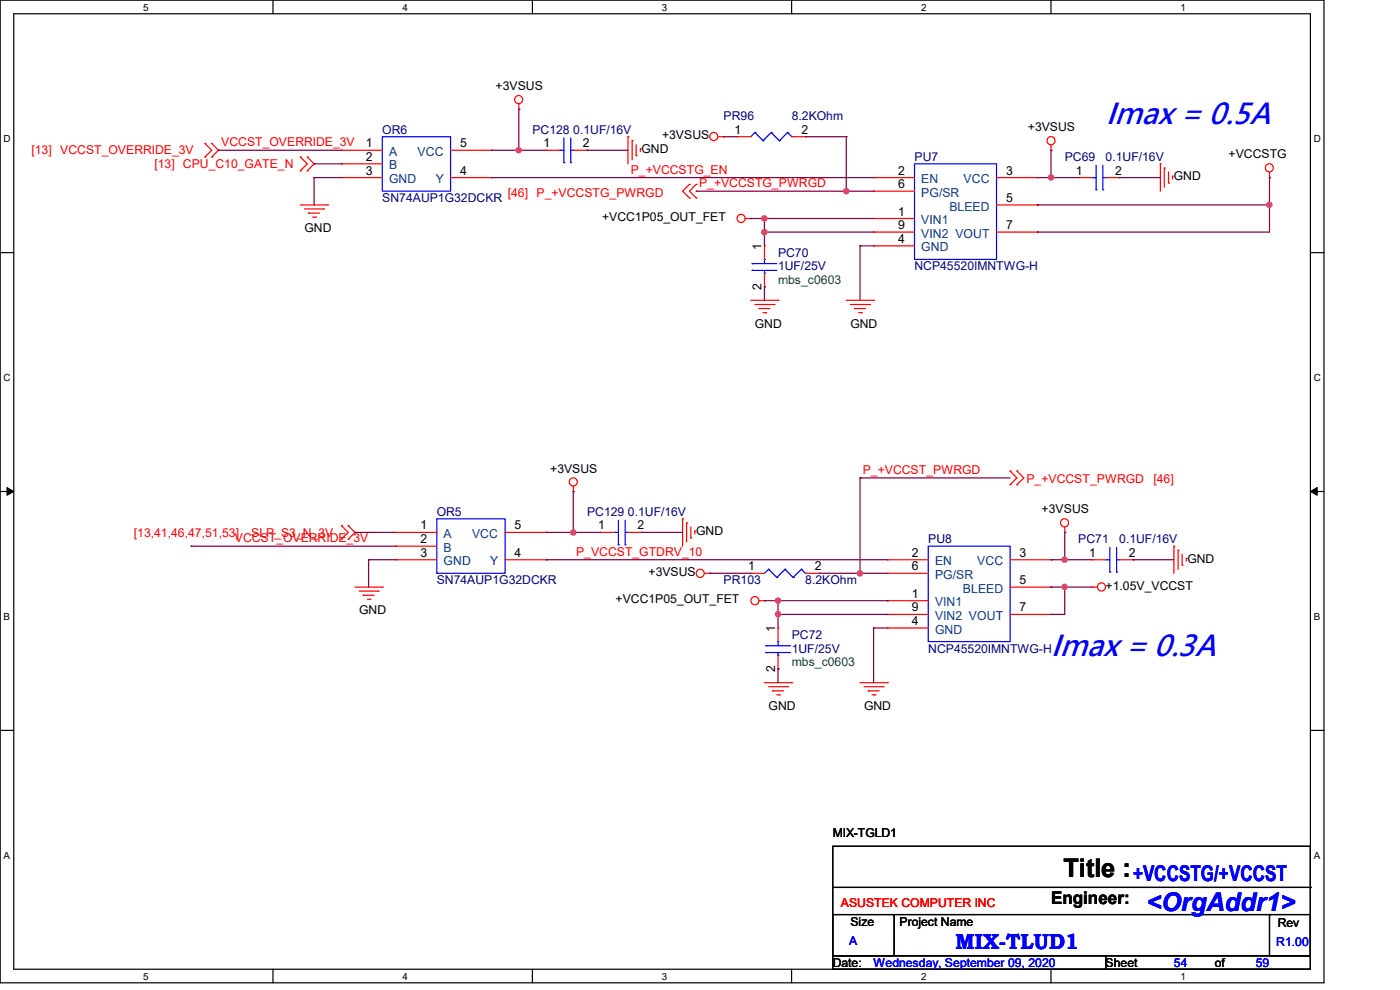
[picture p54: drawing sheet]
<svg xmlns="http://www.w3.org/2000/svg" width="297mm" height="210mm" viewBox="0 0 297 210" stroke-linecap="round" stroke-linejoin="round" font-family="sans-serif">
<defs><g id="words">
<g font-size="6.4" fill="#00f">
<text x="234.6" y="26.3">Imax = 0.5A</text>
<text x="223" y="139.2">Imax = 0.3A</text>
</g>
<text font-size="5.5" x="225.6" y="186.1">Title :</text>
<text font-size="5.5" fill="#00f" x="243.2" y="193.3">&lt;OrgAddr1&gt;</text>
<g font-size="4.6" fill="#00f">
<text x="240.4" y="186.8">+VCCSTG/+VCCST</text>
<text x="202.7" y="201.3">MIX-TLUD1</text>
</g>
<text font-size="3.7" x="223" y="191.7">Engineer:</text>
<g font-size="2.6">
<text x="105.2" y="19.1">+3VSUS</text>
<text x="140.5" y="29.6">+3VSUS</text>
<text x="155.8" y="28.4">1</text>
<text x="170" y="28.4">2</text>
<text x="218.1" y="27.9">+3VSUS</text>
<text x="77.6" y="31.2">1</text>
<text x="77.6" y="34.1">2</text>
<text x="97.6" y="31.2">5</text>
<text x="115.3" y="31.2">1</text>
<text x="123.7" y="31.2">2</text>
<text x="136.1" y="32.5">GND</text>
<text x="260.6" y="33.6">+VCCSTG</text>
<text x="77.6" y="37">3</text>
<text x="97.6" y="37">4</text>
<text x="190.5" y="37">2</text>
<text x="190.5" y="39.9">6</text>
<text x="213.4" y="37">3</text>
<text x="228.2" y="37">1</text>
<text x="236.6" y="37">2</text>
<text x="249" y="38.3">GND</text>
<text x="127.7" y="46.9">+VCC1P05_OUT_FET</text>
<text x="190.5" y="45.7">1</text>
<text x="213.4" y="42.8">5</text>
<text x="64.6" y="49.3">GND</text>
<text x="161.5" y="53" transform="rotate(-90 161.5 53)">1</text>
<text x="190.5" y="51.5">4</text>
<text x="190.5" y="48.6">9</text>
<text x="213.4" y="48.6">7</text>
<text x="161.5" y="61.4" transform="rotate(-90 161.5 61.4)">2</text>
<text x="160.1" y="69.5">GND</text>
<text x="180.4" y="69.5">GND</text>
<text x="116.7" y="100.2">+3VSUS</text>
<text x="89.2" y="112.3">1</text>
<text x="109.2" y="112.3">5</text>
<text x="126.9" y="112.3">1</text>
<text x="135.3" y="112.3">2</text>
<text x="147.7" y="113.5">GND</text>
<text x="221" y="108.9">+3VSUS</text>
<text x="89.2" y="115.2">2</text>
<text x="89.2" y="118.1">3</text>
<text x="109.2" y="118.1">4</text>
<text x="193.5" y="118.1">2</text>
<text x="216.3" y="118.1">3</text>
<text x="231.1" y="118.1">1</text>
<text x="239.5" y="118.1">2</text>
<text x="251.9" y="119.3">GND</text>
<text x="137.6" y="122.2">+3VSUS</text>
<text x="158.7" y="121">1</text>
<text x="172.9" y="121">2</text>
<text x="193.5" y="121">6</text>
<text x="216.3" y="123.9">5</text>
<text x="234.6" y="125.1">+1.05V_VCCST</text>
<text x="76.2" y="130.3">GND</text>
<text x="130.6" y="128">+VCC1P05_OUT_FET</text>
<text x="193.5" y="129.7">9</text>
<text x="193.5" y="126.8">1</text>
<text x="216.3" y="129.7">7</text>
<text x="164.4" y="134.1" transform="rotate(-90 164.4 134.1)">1</text>
<text x="193.5" y="132.6">4</text>
<text x="164.4" y="142.5" transform="rotate(-90 164.4 142.5)">2</text>
<text x="163.1" y="150.6">GND</text>
<text x="183.3" y="150.6">GND</text>
<text x="176.7" y="177.5">MIX-TGLD1</text>
<text x="180.4" y="196.3">Size</text>
<text x="190.8" y="196.3">Project Name</text>
<text x="271.1" y="196.6">Rev</text>
<text x="176.7" y="205.1">Date:</text>
<text x="234.6" y="205.1">Sheet</text>
<text x="257.7" y="205.1">of</text>
</g>
<g font-size="2.6" fill="#000080">
<text x="81.1" y="28.4">OR6</text>
<text x="112.9" y="28.4">PC128 0.1UF/16V</text>
<text x="153.5" y="25.5">PR96</text>
<text x="168" y="25.5">8.2KOhm</text>
<text x="194" y="34.2">PU7</text>
<text x="225.9" y="34.2">PC69</text>
<text x="234.6" y="34.2">0.1UF/16V</text>
<text x="81.1" y="42.9">SN74AUP1G32DCKR</text>
<text x="165.1" y="54.5">PC70</text>
<text x="165.1" y="57.4">1UF/25V</text>
<text x="194" y="57.4">NCP45520IMNTWG-H</text>
<text x="92.7" y="109.5">OR5</text>
<text x="124.5" y="109.5">PC129 0.1UF/16V</text>
<text x="196.9" y="115.3">PU8</text>
<text x="228.8" y="115.3">PC71</text>
<text x="237.4" y="115.3">0.1UF/16V</text>
<text x="92.7" y="124">SN74AUP1G32DCKR</text>
<text x="153.5" y="124">PR103</text>
<text x="170.8" y="124">8.2KOhm</text>
<text x="168" y="135.6">PC72</text>
<text x="168" y="138.4">1UF/25V</text>
<text x="196.9" y="138.4">NCP45520IMNTWG-H</text>
</g>
<g font-size="2.6" fill="#f00">
<text x="6.7" y="32.8">[13] VCCST_OVERRIDE_3V</text>
<text x="32.8" y="35.6">[13] CPU_C10_GATE_N</text>
<text x="46.9" y="31.1">VCCST_OVERRIDE_3V</text>
<text x="107.7" y="41.7">[46] P_+VCCSTG_PWRGD</text>
<text x="133.8" y="36.9">P_+VCCSTG_EN</text>
<text x="148.3" y="39.8">P_+VCCSTG_PWRGD</text>
<text x="183" y="100.6">P_+VCCST_PWRGD</text>
<text x="217.8" y="102.5">P_+VCCST_PWRGD</text>
<text x="244.7" y="102.5">[46]</text>
<text x="28.4" y="113.8">[13,41,46,47,51,53]</text>
<text x="53.3" y="113.8">SLP_S3_N_3V</text>
<text x="49.8" y="115.1">VCCST_OVERRIDE_3V</text>
<text x="122.2" y="117.9">P_VCCST_GTDRV_10</text>
<text x="178.4" y="192.3">ASUSTEK COMPUTER INC</text>
</g>
<g font-size="2.6" fill="#004080">
<text x="82.5" y="33.1">A</text>
<text x="82.5" y="35.9">B</text>
<text x="88.6" y="33.1">VCC</text>
<text x="82.5" y="38.9">GND</text>
<text x="92.5" y="38.9">Y</text>
<text x="195.5" y="38.9">EN</text>
<text x="195.5" y="41.7">PG/SR</text>
<text x="204.4" y="38.9">VCC</text>
<text x="195.5" y="47.5">VIN1</text>
<text x="201.4" y="44.7">BLEED</text>
<text x="195.5" y="53.3">GND</text>
<text x="195.5" y="50.4">VIN2 VOUT</text>
<text x="94.1" y="114.1">A</text>
<text x="94.1" y="117">B</text>
<text x="94.1" y="119.9">GND</text>
<text x="100.2" y="114.1">VCC</text>
<text x="104" y="119.9">Y</text>
<text x="198.4" y="119.9">EN</text>
<text x="207.3" y="119.9">VCC</text>
<text x="198.4" y="122.8">PG/SR</text>
<text x="204.3" y="125.7">BLEED</text>
<text x="198.4" y="131.5">VIN2 VOUT</text>
<text x="198.4" y="128.6">VIN1</text>
<text x="198.4" y="134.4">GND</text>
</g>
<g font-size="2.6" fill="#008000">
<text x="165.1" y="60.3">mbs_c0603</text>
<text x="168" y="141.4">mbs_c0603</text>
</g>
<g font-size="2.6" fill="#00f">
<text x="180.1" y="200.4">A</text>
<text x="270.8" y="200.7">R1.00</text>
<text x="185.3" y="205.1">Wednesday, September 09, 2020</text>
<text x="249" y="205.1">54</text>
<text x="266.4" y="205.1">59</text>
</g>
<g font-size="2.1">
<text x="30.4" y="2.2">5</text>
<text x="85.4" y="2.2">4</text>
<text x="140.4" y="2.2">3</text>
<text x="195.4" y="2.2">2</text>
<text x="250.4" y="2.2">1</text>
<text x=".8" y="30.1">D</text>
<text x="278.7" y="30.1">D</text>
<text x=".8" y="80.8">C</text>
<text x="278.7" y="80.8">C</text>
<text x=".8" y="131.5">B</text>
<text x="278.7" y="131.5">B</text>
<text x=".8" y="182.2">A</text>
<text x="278.7" y="182.2">A</text>
<text x="30.4" y="207.8">5</text>
<text x="85.4" y="207.8">4</text>
<text x="140.4" y="207.8">3</text>
<text x="195.4" y="207.8">2</text>
<text x="250.4" y="207.8">1</text>
</g>
</g></defs>
<path d="M0 0h280.9v208.5h-280.9zM2.9 2.9h275.1v202.7h-275.1z" fill="none" stroke="#000" stroke-width=".25"/>
<g fill="#fff">
<path d="M30.4 .3h1.1v2.4h-1.1z"/>
<path d="M30.4 205.9h1.1v2.3h-1.1z"/>
</g>
<path d="M57.9 0v2.9M57.9 205.6v2.9" fill="none" stroke="#000" stroke-width=".25"/>
<g fill="#fff">
<path d="M85.4 .3h1.1v2.4h-1.1z"/>
<path d="M85.4 205.9h1.1v2.3h-1.1z"/>
</g>
<path d="M112.9 0v2.9M112.9 205.6v2.9" fill="none" stroke="#000" stroke-width=".25"/>
<g fill="#fff">
<path d="M140.4 .3h1.2v2.4h-1.2z"/>
<path d="M140.4 205.9h1.2v2.3h-1.2z"/>
</g>
<path d="M167.9 0v2.9M167.9 205.6v2.9" fill="none" stroke="#000" stroke-width=".25"/>
<g fill="#fff">
<path d="M195.4 .3h1.2v2.4h-1.2z"/>
<path d="M195.4 205.9h1.2v2.3h-1.2z"/>
</g>
<path d="M223 0v2.9M223 205.6v2.9" fill="none" stroke="#000" stroke-width=".25"/>
<g fill="#fff">
<path d="M250.4 .3h1.2v2.4h-1.2z"/>
<path d="M250.4 205.9h1.2v2.3h-1.2z"/>
<path d="M.8 28.2h1.4v2.4h-1.4z"/>
<path d="M278.7 28.2h1.5v2.4h-1.5z"/>
<path d="M.8 78.9h1.4v2.3h-1.4z"/>
<path d="M278.7 78.9h1.5v2.3h-1.5z"/>
</g>
<path d="M0 53.6h2.9M278 53.6h2.9" fill="none" stroke="#000" stroke-width=".25"/>
<g fill="#fff">
<path d="M.8 129.6h1.3v2.3h-1.3z"/>
<path d="M278.7 129.6h1.4v2.3h-1.4z"/>
</g>
<path d="M0 104.3h2.9M278 104.3h2.9" fill="none" stroke="#000" stroke-width=".25"/>
<path d="M1.5 103.4l1.4 .9-1.4 .8zM278 104.3l1.4-.9v1.7z" fill="#000" stroke="#000" stroke-width=".21"/>
<g fill="#fff">
<path d="M.8 180.3h1.3v2.3h-1.3z"/>
<path d="M278.7 180.3h1.4v2.3h-1.4z"/>
</g>
<path d="M0 154.9h2.9M278 154.9h2.9M176.7 179.5h101.3v23.2h-101.3zM176.7 194h13v8.7h-13zM176.7 188.3h101.3M190 194h79.3M269.3 194h8.7v8.7h-8.7zM269.3 194h.1M278 188.3h.1M176.7 202.7h57.9v2.9h-57.9zM234.6 202.7h43.4v2.9h-43.4z" fill="none" stroke="#000" stroke-width=".25"/>
<g fill="none" stroke="#f00" stroke-width=".25">
<path d="M43.5 33.3h.1M43.5 30.4h.1M43.5 30.4l1.4 1.5-1.4 1.4M44.9 30.4h.1M44.9 33.3h.1M44.9 30.4l1.5 1.5-1.5 1.4M63.7 36.2h.1M63.7 33.3h.1M63.7 33.3l1.5 1.5-1.5 1.4M65.2 33.3h.1M65.2 36.2h.1M65.2 33.3l1.4 1.5-1.4 1.4"/>
<path d="M72.4 31.9h.1M72.4 34.8h.1M72.4 37.7h.1M72.4 31.9h8.7M72.4 34.8h8.7M72.4 37.7h8.7M95.6 31.9h8.7M95.6 37.7h8.7M104.3 37.7h.1M104.3 31.9h.1M110.1 23.2h.1M110.1 22v1.2"/>
<path d="M115.9 31.9h.1M115.9 31.9h2.8M121.6 31.9h2.9M124.5 31.9h.1M133.2 29h.1M133.2 29v5.8M134.1 29.8h.1M134.1 29.8v4.1M135 33h.1M135 30.7v2.3M135.8 31.6h.1M135.8 31.6v.6"/>
<path d="M146.3 39.1h.1M146.3 39.1l-1.5 1.5 1.5 1.4M147.7 39.1h.1M147.7 39.1l-1.4 1.5 1.4 1.4M152.3 29h1.2M153.5 29h.1M156.4 29h.1M156.4 29h2.9M168 29h2.9M170.9 29h.1M185.3 37.7h.1M185.3 37.7h8.7"/>
<path d="M211.4 37.7h8.7M220.1 37.7h.1M223 31.9h.1M223 30.7v1.2M228.8 37.7h.1M228.8 37.7h2.9M234.6 37.7h2.8M237.4 37.7h.1M246.2 34.8h.1M246.2 34.8v5.8M247 35.6h.1M247 35.6v4.1"/>
<path d="M247.9 38.8h.1M247.9 36.5v2.3M248.8 37.4h.1M248.8 37.4v.6M269.3 37.7h.1M269.3 36.5v1.2M63.7 43.5h5.8M64.6 44.3h4.1M65.4 45.2h.1M65.4 45.2h2.4M66.3 46.1h.6M66.9 46.1h.1"/>
<path d="M68.7 44.3h.1M69.5 43.5h.1M146.3 42h.1M147.7 42h.1M158.1 46.4h1.2M159.3 46.4h.1M162.2 52.2h.1M162.2 52.2v2.8M162.2 58v2.8M185.3 40.6h.1M185.3 52.2h.1M185.3 49.2h.1"/>
<path d="M185.3 46.4h.1M185.3 46.4h8.7M185.3 40.6h8.7M185.3 52.2h8.7M185.3 49.2h8.7M211.4 43.5h8.7M211.4 49.2h8.7M220.1 43.5h.1M220.1 49.2h.1M159.3 63.7h5.8M160.1 64.6h4.1M161 65.4h.1"/>
<path d="M161 65.4h2.3M161.9 66.3h.6M162.2 60.8h.1M162.5 66.3h.1M164.2 64.6h.1M165.1 63.7h.1M179.5 63.7h5.8M180.4 64.6h4.1M181.3 65.4h.1M181.3 65.4h2.3M182.2 66.3h.6M182.8 66.3h.1"/>
<path d="M184.5 64.6h.1M185.3 63.7h.1M214.3 99.9h.1M214.3 99.9l1.4 1.5-1.4 1.4M215.7 99.9h.1M215.7 99.9l1.5 1.5-1.5 1.4M72.4 114.4h.1M72.4 111.5h.1M72.4 111.5l1.5 1.4-1.5 1.5M73.9 111.5h.1M73.9 114.4h.1M73.9 111.5l1.4 1.4-1.4 1.5"/>
<path d="M84 112.9h.1M84 115.9h.1M84 118.7h.1M84 112.9h8.7M84 115.9h8.7M84 118.7h8.7M107.1 112.9h8.8M107.1 118.7h8.8M115.9 118.7h.1M115.9 112.9h.1M121.6 104.3h.1M121.6 103.1v1.2"/>
<path d="M127.4 112.9h.1M127.4 112.9h2.9M133.2 112.9h2.9M136.1 112.9h.1M144.8 110.1h.1M144.8 110.1v5.8M145.7 110.9h.1M145.7 110.9v4.1M146.6 114.1h.1M146.6 111.8v2.3M147.4 112.6h.1M147.4 112.6v.6"/>
<path d="M188.3 118.7h.1M188.3 118.7h8.6M214.3 102.8h.1M214.3 118.7h8.7M215.7 102.8h.1M223 118.7h.1M225.9 112.9h.1M225.9 111.8v1.1M231.7 118.7h.1M231.7 118.7h2.9M237.4 118.7h3M240.4 118.7h.1"/>
<path d="M249 115.9h.1M249 115.9v5.7M249.9 116.7h.1M249.9 116.7v4.1M250.8 119.9h.1M250.8 117.6v2.3M251.7 118.4h.1M251.7 118.4v.6M75.3 124.5h5.8M76.2 125.4h4M77 126.3h.1M77 126.3h2.4"/>
<path d="M77.9 127.1h.6M78.5 127.1h.1M80.2 125.4h.1M81.1 124.5h.1M149.4 121.6h1.2M150.6 121.6h.1M159.3 121.6h.1M159.3 121.6h2.9M161 127.4h1.2M162.2 127.4h.1M165.1 133.2h.1M165.1 133.2v2.9"/>
<path d="M165.1 139v2.9M170.9 121.6h2.9M173.8 121.6h.1M188.3 121.6h.1M188.3 133.2h.1M188.3 130.3h.1M188.3 127.4h.1M188.3 127.4h8.6M188.3 121.6h8.6M188.3 133.2h8.6M188.3 130.3h8.6M214.3 124.5h8.7"/>
<path d="M214.3 130.3h8.7M223 124.5h.1M223 130.3h.1M231.7 124.5h.1M231.7 124.5h1.1M162.2 144.8h5.8M163.1 145.7h4M163.9 146.6h.1M163.9 146.6h2.3M164.8 147.4h.6M165.1 141.9h.1M165.4 147.4h.1"/>
<path d="M167.1 145.7h.1M168 144.8h.1M182.5 144.8h5.8M183.3 145.7h4.1M184.2 146.6h.1M184.2 146.6h2.3M185 147.4h.6M185.6 147.4h.1M187.4 145.7h.1M188.3 144.8h.1"/>
<circle cx="110" cy="21.1" r=".86"/>
<circle cx="151.4" cy="28.9" r=".86"/>
<circle cx="223" cy="29.8" r=".86"/>
<circle cx="269.3" cy="35.6" r=".86"/>
<circle cx="157.2" cy="46.3" r=".86"/>
<circle cx="121.6" cy="102.2" r=".86"/>
<circle cx="225.8" cy="110.9" r=".86"/>
<circle cx="148.5" cy="121.6" r=".86"/>
<circle cx="160.1" cy="127.4" r=".86"/>
<circle cx="233.7" cy="124.5" r=".86"/>
</g>
<g fill="none" stroke="#00f" stroke-width=".25">
<path d="M81.1 29h14.5v11.6h-14.5zM118.7 31.9h.1M118.7 31.9h.9M119.6 34.5h.1M119.6 29.3v5.2M121.1 34.5h.1M121.1 29.3v5.2M121.1 31.9h.5M121.6 31.9h.1M160.1 28.1h.1M160.1 28.1l1.8 1.7M160.1 28.1l-.8 .9"/>
<path d="M161.9 29.8h.1M163.6 28.1h.1M163.6 28.1l1.8 1.7M163.6 28.1l-1.7 1.7M165.4 29.8h.1M167.1 28.1h.1M167.1 28.1l.9 .9M167.1 28.1l-1.7 1.7M168 29h.1M194 34.8h17.4v20.2h-17.4zM231.7 37.7h.1M231.7 37.7h.8"/>
<path d="M232.5 35.1v5.2M234 35.1v5.2M234 37.7h.6M234.6 37.7h.1M159.6 55.9h.1M159.6 57.4h.1M159.6 55.9h5.2M159.6 57.4h5.2M162.2 55h.1M162.2 58h.1M162.2 55v.9M162.2 57.4v.6"/>
<path d="M232.5 40.3h.1M234 40.3h.1M92.7 110.1h14.4v11.5h-14.4zM130.3 112.9h.1M130.3 112.9h.9M131.2 115.6h.1M131.2 110.4v5.2M132.6 115.6h.1M132.6 110.4v5.2M132.6 112.9h.6M133.2 112.9h.1M196.9 115.9h17.4v20.2h-17.4z"/>
<path d="M234.6 118.7h.1M234.6 118.7h.9M235.5 116.1v5.3M236.9 116.1v5.3M236.9 118.7h.5M237.4 118.7h.1M162.5 137h.1M162.5 138.4h.1M162.5 137h5.2M162.5 138.4h5.2M163.1 120.8h.1M163.1 120.8l1.7 1.7"/>
<path d="M163.1 120.8l-.9 .8M164.8 122.5h.1M165.1 136.1h.1M165.1 139h.1M165.1 136.1v.9M165.1 138.4v.6M166.5 120.8h.1M166.5 120.8l1.8 1.7M166.5 120.8l-1.7 1.7M168.3 122.5h.1M170 120.8h.1M170 120.8l.9 .8"/>
<path d="M170 120.8l-1.7 1.7M170.9 121.6h.1M235.5 121.4h.1M236.9 121.4h.1"/>
</g>
<g fill="none" stroke="#800040" stroke-width=".25">
<path d="M46.4 31.9h.1M46.4 31.9h26M66.6 37.7h.1M66.6 34.8h.1M66.6 37.7h5.8M66.6 37.7v5.8M66.6 34.8h5.8M104.3 37.7h.1M104.3 31.9h.1M104.3 37.7h81M104.3 31.9h11.6M110.1 23.2h.1"/>
<path d="M110.1 31.9h.1M110.1 23.2v8.7M124.5 31.9h.1M124.5 31.9h8.7M153.5 29h.1M153.5 29h2.9M170.9 29h.1M170.9 29h8.6M179.5 29h.1M179.5 29v11.6M220.1 37.7h.1M220.1 37.7h8.7"/>
<path d="M223 31.9h.1M223 37.7h.1M223 31.9v5.8M237.4 37.7h.1M237.4 37.7h8.8M269.3 37.7h.1M269.3 37.7v11.5h-49.2M147.7 40.6h.1M147.7 40.6h37.6M159.3 46.4h.1M159.3 46.4h26M162.2 49.2h.1"/>
<path d="M162.2 46.4h.1M162.2 49.2h23.1M162.2 46.4v5.8M179.5 40.6h.1M182.5 52.2h.1M182.5 52.2h2.8M182.5 52.2v11.5M220.1 43.5h.1M220.1 49.2h.1M220.1 43.5h49.2M269.3 43.5h.1M162.2 60.8h.1"/>
<path d="M162.2 60.8v2.9M40.6 115.9h.1M40.6 115.9h43.4M75.3 112.9h.1M75.3 112.9h8.7M78.2 118.7h.1M78.2 118.7h5.8M78.2 118.7v5.8M115.9 118.7h.1M115.9 112.9h.1M115.9 118.7h72.4M115.9 112.9h11.5"/>
<path d="M121.6 104.3h.1M121.6 112.9h.1M121.6 104.3v8.6M136.1 112.9h.1M136.1 112.9h8.7M182.5 101.4h.1M182.5 101.4v20.2M182.5 101.4h31.8M223 118.7h.1M223 118.7h8.7M225.9 112.9h.1M225.9 118.7h.1"/>
<path d="M225.9 112.9v5.8M240.4 118.7h.1M240.4 118.7h8.6M150.6 121.6h.1M150.6 121.6h8.7M162.2 127.4h.1M162.2 127.4h26.1M165.1 127.4h.1M165.1 130.3h.1M165.1 130.3h23.2M165.1 127.4v5.8M173.8 121.6h.1"/>
<path d="M173.8 121.6h14.5M182.5 121.6h.1M185.3 133.2h.1M185.3 133.2h3M185.3 133.2v11.6M188.3 130.3h.1M188.3 127.4h.1M223 124.5h.1M223 130.3h.1M223 124.5h8.7M225.9 124.5h.1M225.9 124.5v5.8h-2.9"/>
<path d="M165.1 141.9h.1M165.1 141.9v2.9"/>
</g>
<g fill="#f0f" stroke="#f0f" stroke-width=".25">
<circle cx="162.2" cy="49.2" r=".56"/>
<circle cx="269.3" cy="43.4" r=".55"/>
<circle cx="223" cy="37.6" r=".55"/>
<circle cx="162.2" cy="46.3" r=".56"/>
<circle cx="179.5" cy="40.6" r=".55"/>
<circle cx="225.8" cy="118.7" r=".55"/>
<circle cx="165.1" cy="127.4" r=".55"/>
<circle cx="165.1" cy="130.3" r=".55"/>
<circle cx="225.8" cy="124.5" r=".55"/>
<circle cx="182.4" cy="121.6" r=".55"/>
<circle cx="110" cy="31.9" r=".55"/>
<circle cx="121.6" cy="112.9" r=".55"/>
</g>
<use href="#words"/>
</svg>
